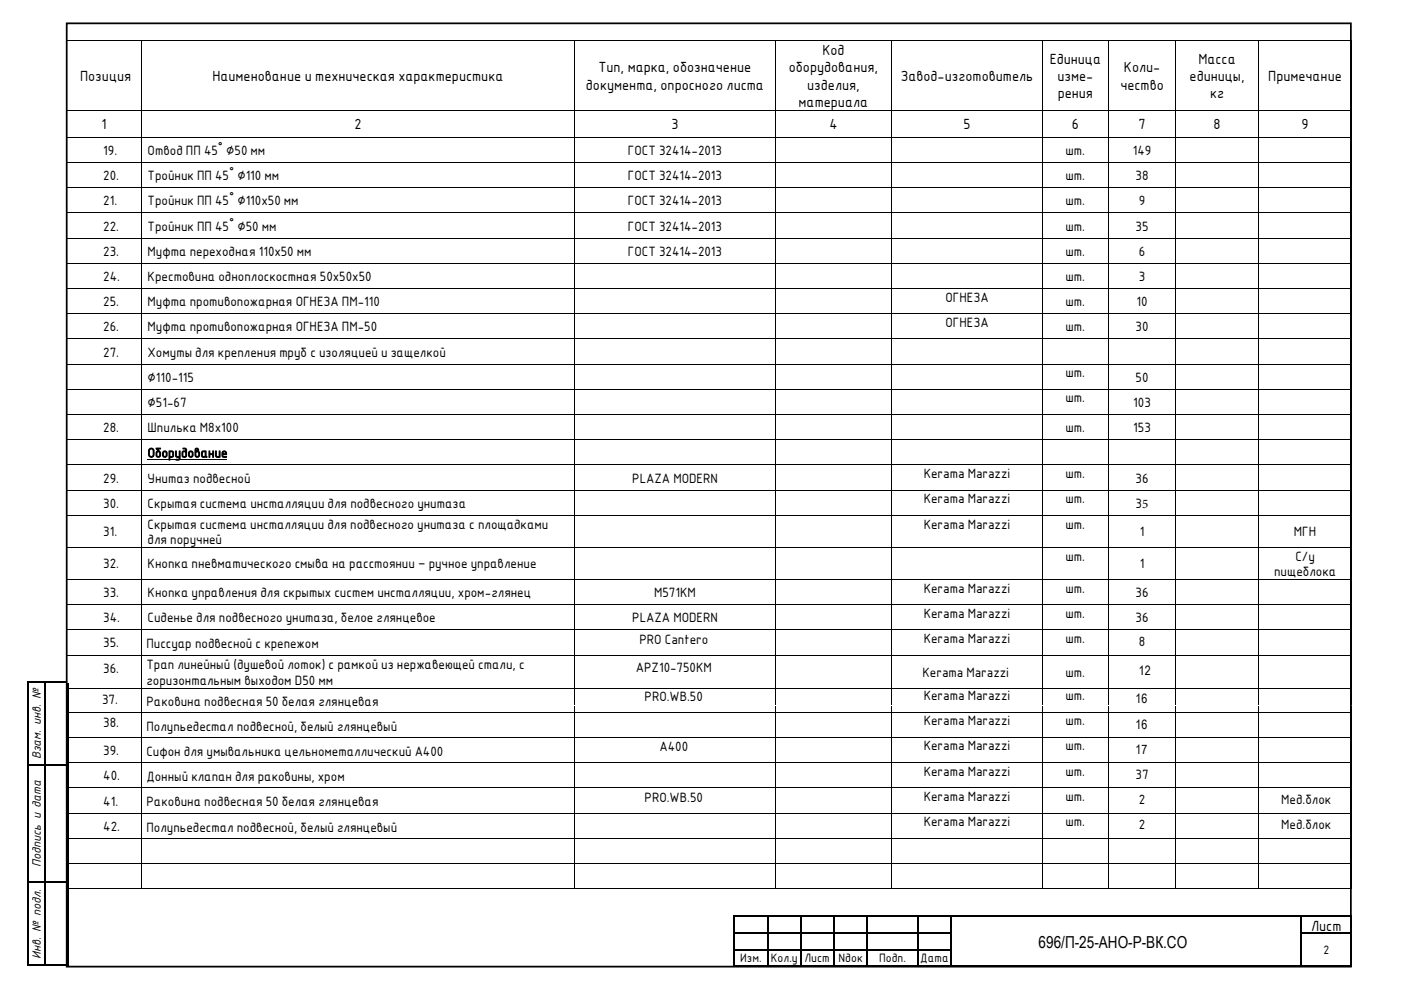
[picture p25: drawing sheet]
<svg xmlns="http://www.w3.org/2000/svg" width="420mm" height="297mm" viewBox="0 0 420 297" stroke-linecap="round" stroke-linejoin="round" font-family="sans-serif">
<defs><g id="words">
<text font-size="5" x="311.4" y="284.3">696/П-25-АНО-Р-ВК.СО</text>
<g font-size="4.2">
<text x="246.6" y="16.6">Код</text>
<text x="179.4" y="21.7">Тип, марка, обозначение</text>
<text x="236.5" y="21.7">оборудования,</text>
<text x="314.7" y="19.1">Единица</text>
<text x="337" y="21.7">Коли-</text>
<text x="359.3" y="19.1">Масса</text>
<text x="24" y="24.3">Позиция</text>
<text x="63.7" y="24.3">Наименование и техническая характеристика</text>
<text x="175.7" y="26.9">документа, опросного листа</text>
<text x="242" y="26.9">изделия,</text>
<text x="270.1" y="24.3">Завод-изготовитель</text>
<text x="317" y="24.3">изме-</text>
<text x="317.1" y="29.5">рения</text>
<text x="335.9" y="26.9">чество</text>
<text x="356.7" y="24.3">единицы,</text>
<text x="362.8" y="29.5">кг</text>
<text x="380.2" y="24.3">Примечание</text>
<text x="239.4" y="32.1">материала</text>
<text x="30.4" y="38.8">1</text>
<text x="106.3" y="38.8">2</text>
<text x="201.3" y="38.8">3</text>
<text x="248.7" y="38.8">4</text>
<text x="288.8" y="38.8">5</text>
<text x="321.3" y="38.8">6</text>
<text x="341.4" y="38.8">7</text>
<text x="363.8" y="38.8">8</text>
<text x="390.2" y="38.8">9</text>
<text x="393.1" y="279.3">Лист</text>
</g>
<g font-size="3.9">
<text x="30.9" y="46.5">19.</text>
<text x="44.2" y="46.5">Отвод ПП 45˚ ⌀50 мм</text>
<text x="188.3" y="46.5">ГОСТ 32414-2013</text>
<text x="319.5" y="46.5">шт.</text>
<text x="339.6" y="46.5">149</text>
<text x="30.9" y="54.1">20.</text>
<text x="44.2" y="54.1">Тройник ПП 45˚ ⌀110 мм</text>
<text x="188.3" y="54.1">ГОСТ 32414-2013</text>
<text x="319.5" y="54.1">шт.</text>
<text x="340.5" y="54.1">38</text>
<text x="30.9" y="61.6">21.</text>
<text x="44.2" y="61.6">Тройник ПП 45˚ ⌀110х50 мм</text>
<text x="188.3" y="61.6">ГОСТ 32414-2013</text>
<text x="319.5" y="61.6">шт.</text>
<text x="341.5" y="61.6">9</text>
<text x="30.9" y="69.2">22.</text>
<text x="44.2" y="69.2">Тройник ПП 45˚ ⌀50 мм</text>
<text x="188.3" y="69.2">ГОСТ 32414-2013</text>
<text x="319.5" y="69.2">шт.</text>
<text x="340.5" y="69.2">35</text>
<text x="30.9" y="76.8">23.</text>
<text x="44.2" y="76.8">Муфта переходная 110х50 мм</text>
<text x="188.3" y="76.8">ГОСТ 32414-2013</text>
<text x="319.5" y="76.8">шт.</text>
<text x="341.5" y="76.8">6</text>
<text x="30.9" y="84.3">24.</text>
<text x="44.2" y="84.3">Крестовина одноплоскостная 50х50х50</text>
<text x="319.5" y="84.3">шт.</text>
<text x="341.5" y="84.3">3</text>
<text x="30.9" y="91.9">25.</text>
<text x="44.2" y="91.9">Муфта противопожарная ОГНЕЗА ПМ-110</text>
<text x="283.4" y="90.6">ОГНЕЗА</text>
<text x="319.5" y="91.9">шт.</text>
<text x="340.7" y="91.9">10</text>
<text x="30.9" y="99.4">26.</text>
<text x="44.2" y="99.4">Муфта противопожарная ОГНЕЗА ПМ-50</text>
<text x="283.4" y="98.1">ОГНЕЗА</text>
<text x="319.5" y="99.4">шт.</text>
<text x="340.5" y="99.4">30</text>
<text x="30.9" y="107">27.</text>
<text x="44.2" y="107">Хомуты для крепления труб с изоляцией и защелкой</text>
<text x="319.5" y="113.2">шт.</text>
<text x="44.2" y="114.5">⌀110-115</text>
<text x="340.5" y="114.5">50</text>
<text x="44.2" y="122.1">⌀51-67</text>
<text x="319.5" y="120.8">шт.</text>
<text x="339.8" y="122.1">103</text>
<text x="30.9" y="129.6">28.</text>
<text x="44.2" y="129.6">Шпилька М8х100</text>
<text x="319.5" y="129.6">шт.</text>
<text x="339.8" y="129.6">153</text>
<text x="44.2" y="137.2">Оборудование</text>
<text x="276.9" y="143.4">Kerama Marazzi</text>
<text x="319.5" y="143.4">шт.</text>
<text x="30.9" y="144.8">29.</text>
<text x="44.2" y="144.8">Унитаз подвесной</text>
<text x="189.5" y="144.8">PLAZA MODERN</text>
<text x="340.5" y="144.8">36</text>
<text x="30.9" y="152.3">30.</text>
<text x="44.2" y="152.3">Скрытая система инсталляции для подвесного унитаза</text>
<text x="276.9" y="151">Kerama Marazzi</text>
<text x="319.5" y="151">шт.</text>
<text x="340.5" y="152.3">35</text>
<text x="30.9" y="160.9">31.</text>
<text x="44.2" y="158.6">Скрытая система инсталляции для подвесного унитаза с площадками</text>
<text x="276.9" y="158.6">Kerama Marazzi</text>
<text x="319.5" y="158.6">шт.</text>
<text x="341.7" y="160.9">1</text>
<text x="387.9" y="160.9">МГН</text>
<text x="44.2" y="163.3">для поручней</text>
<text x="30.9" y="170.5">32.</text>
<text x="44.2" y="170.5">Кнопка пневматического смыва на расстоянии – ручное управление</text>
<text x="319.5" y="168.2">шт.</text>
<text x="341.7" y="170.5">1</text>
<text x="382" y="172.9">пищеблока</text>
<text x="388.4" y="168.2">С/у</text>
<text x="30.9" y="179.1">33.</text>
<text x="44.2" y="179.1">Кнопка управления для скрытых систем инсталляции, хром-глянец</text>
<text x="196.1" y="179.1">M571KM</text>
<text x="276.9" y="177.8">Kerama Marazzi</text>
<text x="319.5" y="177.8">шт.</text>
<text x="340.5" y="179.1">36</text>
<text x="276.9" y="185.4">Kerama Marazzi</text>
<text x="319.5" y="185.4">шт.</text>
<text x="30.9" y="186.7">34.</text>
<text x="44.2" y="186.7">Сиденье для подвесного унитаза, белое глянцевое</text>
<text x="189.5" y="186.7">PLAZA MODERN</text>
<text x="340.5" y="186.7">36</text>
<text x="30.9" y="194.3">35.</text>
<text x="43.9" y="194.5">Писсуар подвесной с крепежом</text>
<text x="191.7" y="193.1">PRO Cantero</text>
<text x="276.9" y="192.8">Kerama Marazzi</text>
<text x="319.5" y="192.8">шт.</text>
<text x="341.5" y="193.8">8</text>
<text x="30.9" y="201.8">36.</text>
<text x="43.9" y="200.7">Трап линейный (душевой лоток) с рамкой из нержавеющей стали, с</text>
<text x="190.6" y="201.7">APZ10-750KM</text>
<text x="276.6" y="203.2">Kerama Marazzi</text>
<text x="319.5" y="203.2">шт.</text>
<text x="341.5" y="202.4">12</text>
<text x="43.9" y="205.5">горизонтальным выходом D50 мм</text>
<text x="30.6" y="211.1">37.</text>
<text x="43.9" y="211.7">Раковина подвесная 50 белая глянцевая</text>
<text x="193.3" y="210.3">PRO.WB.50</text>
<text x="276.9" y="210">Kerama Marazzi</text>
<text x="319.5" y="210">шт.</text>
<text x="340.5" y="211">16</text>
<text x="30.9" y="218">38.</text>
<text x="43.9" y="219.3">Полупьедестал подвесной, белый глянцевый</text>
<text x="276.9" y="217.6">Kerama Marazzi</text>
<text x="319.5" y="217.6">шт.</text>
<text x="340.5" y="218.6">16</text>
<text x="12.2" y="227.7" transform="rotate(-90 12.2 227.7)">Взам. инв. №</text>
<text x="30.9" y="226.6">39.</text>
<text x="43.9" y="226.8">Сифон для умывальника цельнометаллический А400</text>
<text x="197.7" y="225.4">А400</text>
<text x="276.9" y="225.1">Kerama Marazzi</text>
<text x="319.5" y="225.1">шт.</text>
<text x="340.5" y="226.1">17</text>
<text x="276.9" y="232.7">Kerama Marazzi</text>
<text x="319.5" y="232.7">шт.</text>
<text x="340.5" y="233.7">37</text>
<text x="30.9" y="234.1">40.</text>
<text x="43.9" y="234.4">Донный клапан для раковины, хром</text>
<text x="30.9" y="241.7">41.</text>
<text x="43.9" y="241.9">Раковина подвесная 50 белая глянцевая</text>
<text x="193.3" y="240.5">PRO.WB.50</text>
<text x="276.9" y="240.3">Kerama Marazzi</text>
<text x="319.5" y="240.3">шт.</text>
<text x="341.5" y="241.2">2</text>
<text x="384.1" y="241.2">Мед.блок</text>
<text x="30.9" y="249.3">42.</text>
<text x="43.9" y="249.5">Полупьедестал подвесной, белый глянцевый</text>
<text x="276.9" y="247.8">Kerama Marazzi</text>
<text x="319.5" y="247.8">шт.</text>
<text x="341.5" y="248.8">2</text>
<text x="384.1" y="248.8">Мед.блок</text>
<text x="12.2" y="260.1" transform="rotate(-90 12.2 260.1)">Подпись и дата</text>
<text x="12.2" y="287.6" transform="rotate(-90 12.2 287.6)">Инв. № подл.</text>
</g>
<g font-size="3.5">
<text x="396.8" y="286.3">2</text>
<text x="221.9" y="288.7">Изм.</text>
<text x="231.1" y="288.7">Кол.у</text>
<text x="241.2" y="288.7">Лист</text>
<text x="251.4" y="288.7">Nдок</text>
<text x="263.5" y="288.7">Подп.</text>
<text x="275.9" y="288.7">Дата</text>
</g>
</g></defs>
<path d="M20 7h385v283h-385z" fill="none" stroke="#000" stroke-width=".53"/>
<g fill="#000">
<path d="M19.9 12.1l.2 .2z" fill-rule="evenodd"/>
<path d="M19.9 12.1l.2 .2z" fill-rule="evenodd"/>
<path d="M42.3 12.1l.1 .2z" fill-rule="evenodd"/>
<path d="M172.3 12.1l.1 .2z" fill-rule="evenodd"/>
<path d="M232.3 12.1l.2 .2z" fill-rule="evenodd"/>
<path d="M267.3 12.1l.2 .2z" fill-rule="evenodd"/>
<path d="M312.3 12.1l.2 .2z" fill-rule="evenodd"/>
<path d="M332.4 12.1l.1 .2z" fill-rule="evenodd"/>
<path d="M352.3 12.1l.2 .2z" fill-rule="evenodd"/>
<path d="M377.4 12.1l.1 .2z" fill-rule="evenodd"/>
<path d="M405 12.1l.2 .2z" fill-rule="evenodd"/>
<path d="M405 12.1l.2 .2z" fill-rule="evenodd"/>
<path d="M19.9 33l.2 .2z" fill-rule="evenodd"/>
<path d="M42.3 33l.1 .2z" fill-rule="evenodd"/>
<path d="M172.3 33l.1 .2z" fill-rule="evenodd"/>
<path d="M232.3 33l.2 .2z" fill-rule="evenodd"/>
<path d="M267.3 33l.2 .2z" fill-rule="evenodd"/>
<path d="M312.3 33l.2 .2z" fill-rule="evenodd"/>
<path d="M332.4 33l.1 .2z" fill-rule="evenodd"/>
<path d="M352.3 33l.2 .2z" fill-rule="evenodd"/>
<path d="M377.4 33l.1 .2z" fill-rule="evenodd"/>
<path d="M405 33l.2 .2z" fill-rule="evenodd"/>
<path d="M8.1 204.3h.5v.6h-.5z" fill-rule="evenodd"/>
<path d="M8.1 204.3h.5v.5h-.5z" fill-rule="evenodd"/>
<path d="M8.6 204.3h4.5v.5h-4.5z" fill-rule="evenodd"/>
<path d="M13.1 204.8l.5 .1z" fill-rule="evenodd"/>
<path d="M13.1 204.3h.5v.5h-.5z" fill-rule="evenodd"/>
<path d="M13.6 204.3h6.5v.5h-6.5z" fill-rule="evenodd"/>
<path d="M20.1 206.8h.5v.6h-.5z" fill-rule="evenodd"/>
<path d="M20.1 206.8h.5v.5h-.5z" fill-rule="evenodd"/>
<path d="M8.1 204.9h.5v24.5h-.5z" fill-rule="evenodd"/>
<path d="M8.1 229.4h.5v.5h-.5z" fill-rule="evenodd"/>
<path d="M8.6 229.4h4.5v.5h-4.5z" fill-rule="evenodd"/>
<path d="M13.1 204.9h.5v24.5h-.5z" fill-rule="evenodd"/>
<path d="M13.1 229.4h.5v.5h-.5z" fill-rule="evenodd"/>
<path d="M13.6 229.4h6.5v.5h-6.5z" fill-rule="evenodd"/>
<path d="M20.1 204.9h.5v24.5h-.5z" fill-rule="evenodd"/>
<path d="M20.1 229.4h.5v.5h-.5z" fill-rule="evenodd"/>
<path d="M8.1 229.9h.5v34.5h-.5z" fill-rule="evenodd"/>
<path d="M8.1 264.4h.5v.5h-.5z" fill-rule="evenodd"/>
<path d="M8.6 264.4h4.5v.5h-4.5z" fill-rule="evenodd"/>
<path d="M13.1 229.9h.5v34.5h-.5z" fill-rule="evenodd"/>
<path d="M13.1 264.4h.5v.5h-.5z" fill-rule="evenodd"/>
<path d="M13.6 264.4h6.5v.5h-6.5z" fill-rule="evenodd"/>
<path d="M20.1 229.9h.5v34.5h-.5z" fill-rule="evenodd"/>
<path d="M20.1 264.4h.5v.5h-.5z" fill-rule="evenodd"/>
<path d="M219.8 274.6h.5v.5h-.5z" fill-rule="evenodd"/>
<path d="M219.8 274.6h.5v.5h-.5z" fill-rule="evenodd"/>
<path d="M219.8 275.1h.5v4.5h-.5z" fill-rule="evenodd"/>
<path d="M220.3 274.6h9.6v.5h-9.6z" fill-rule="evenodd"/>
<path d="M229.9 275.1h.5z" fill-rule="evenodd"/>
<path d="M229.9 274.6h.5v.5h-.5z" fill-rule="evenodd"/>
<path d="M229.9 275.1h.5v4.5h-.5z" fill-rule="evenodd"/>
<path d="M230.4 274.6h9.4v.5h-9.4z" fill-rule="evenodd"/>
<path d="M239.8 275.1h.5z" fill-rule="evenodd"/>
<path d="M239.8 274.6h.5v.5h-.5z" fill-rule="evenodd"/>
<path d="M239.8 275.1h.5v4.5h-.5z" fill-rule="evenodd"/>
<path d="M240.3 274.6h9.4v.5h-9.4z" fill-rule="evenodd"/>
<path d="M249.7 275.1h.5z" fill-rule="evenodd"/>
<path d="M249.7 274.6h.5v.5h-.5z" fill-rule="evenodd"/>
<path d="M249.7 275.1h.5v4.5h-.5z" fill-rule="evenodd"/>
<path d="M250.2 274.6h9.6v.5h-9.6z" fill-rule="evenodd"/>
<path d="M259.8 275.1h.5z" fill-rule="evenodd"/>
<path d="M259.8 274.6h.5v.5h-.5z" fill-rule="evenodd"/>
<path d="M259.8 275.1h.5v4.5h-.5z" fill-rule="evenodd"/>
<path d="M260.3 274.6h14.6v.5h-14.6z" fill-rule="evenodd"/>
<path d="M274.9 275.1h.5z" fill-rule="evenodd"/>
<path d="M274.9 274.6h.5v.5h-.5z" fill-rule="evenodd"/>
<path d="M274.9 275.1h.5v4.5h-.5z" fill-rule="evenodd"/>
<path d="M275.4 274.6h9.6v.5h-9.6z" fill-rule="evenodd"/>
<path d="M285 275.1h.5z" fill-rule="evenodd"/>
<path d="M285 274.6h.5v.5h-.5z" fill-rule="evenodd"/>
<path d="M285 275.1h.5v4.5h-.5z" fill-rule="evenodd"/>
<path d="M285.5 274.6h104.4v.5h-104.4z" fill-rule="evenodd"/>
<path d="M389.9 275.1h.5z" fill-rule="evenodd"/>
<path d="M389.9 274.6h.5v.5h-.5z" fill-rule="evenodd"/>
<path d="M389.9 275.1h.5v4.5h-.5z" fill-rule="evenodd"/>
<path d="M390.4 274.6h14.5v.5h-14.5z" fill-rule="evenodd"/>
<path d="M404.9 274.6h.5v.5h-.5z" fill-rule="evenodd"/>
<path d="M404.9 274.6h.5v.5h-.5z" fill-rule="evenodd"/>
<path d="M404.9 275.1h.5v4.5h-.5z" fill-rule="evenodd"/>
<path d="M8.1 264.9h.5v24.4h-.5z" fill-rule="evenodd"/>
<path d="M8.1 289.3h.5v.6h-.5z" fill-rule="evenodd"/>
<path d="M8.1 289.3h.5v.6h-.5z" fill-rule="evenodd"/>
<path d="M8.6 289.3h4.5v.6h-4.5z" fill-rule="evenodd"/>
<path d="M13.1 264.9h.5v24.4h-.5z" fill-rule="evenodd"/>
<path d="M13.1 289.3h.5v.6h-.5z" fill-rule="evenodd"/>
<path d="M13.6 289.3h6.5v.6h-6.5z" fill-rule="evenodd"/>
<path d="M20.1 264.9h.5v24.4h-.5z" fill-rule="evenodd"/>
<path d="M20.1 289.3h.5v.6h-.5z" fill-rule="evenodd"/>
<path d="M20.1 289.3h.5v.6h-.5z" fill-rule="evenodd"/>
<path d="M219.8 279.6h.5v.5h-.5z" fill-rule="evenodd"/>
<path d="M219.8 280.1h.5v4.5h-.5z" fill-rule="evenodd"/>
<path d="M219.8 284.6h.5v.6h-.5z" fill-rule="evenodd"/>
<path d="M219.8 285.2h.5v4.4h-.5z" fill-rule="evenodd"/>
<path d="M219.8 289.6h.5v.5h-.5z" fill-rule="evenodd"/>
<path d="M219.8 289.6h.5v.5h-.5z" fill-rule="evenodd"/>
<path d="M220.3 279.6h9.6v.5h-9.6z" fill-rule="evenodd"/>
<path d="M220.3 284.6h9.6v.5h-9.6z" fill-rule="evenodd"/>
<path d="M220.3 289.6h9.6v.5h-9.6z" fill-rule="evenodd"/>
<path d="M229.9 279.6h.5v.5h-.5z" fill-rule="evenodd"/>
<path d="M229.9 280.1h.5v4.5h-.5z" fill-rule="evenodd"/>
<path d="M229.9 284.6h.5v.6h-.5z" fill-rule="evenodd"/>
<path d="M229.9 285.2h.5v4.4h-.5z" fill-rule="evenodd"/>
<path d="M229.9 289.6h.5v.5h-.5z" fill-rule="evenodd"/>
<path d="M230.4 279.6h9.4v.5h-9.4z" fill-rule="evenodd"/>
<path d="M230.4 284.6h9.4v.5h-9.4z" fill-rule="evenodd"/>
<path d="M230.4 289.6h9.4v.5h-9.4z" fill-rule="evenodd"/>
<path d="M239.8 279.6h.5v.5h-.5z" fill-rule="evenodd"/>
<path d="M239.8 280.1h.5v4.5h-.5z" fill-rule="evenodd"/>
<path d="M239.8 284.6h.5v.6h-.5z" fill-rule="evenodd"/>
<path d="M239.8 285.2h.5v4.4h-.5z" fill-rule="evenodd"/>
<path d="M239.8 289.6h.5v.5h-.5z" fill-rule="evenodd"/>
<path d="M240.3 279.6h9.4v.5h-9.4z" fill-rule="evenodd"/>
<path d="M240.3 284.6h9.4v.5h-9.4z" fill-rule="evenodd"/>
<path d="M240.3 289.6h9.4v.5h-9.4z" fill-rule="evenodd"/>
<path d="M249.7 279.6h.5v.5h-.5z" fill-rule="evenodd"/>
<path d="M249.7 280.1h.5v4.5h-.5z" fill-rule="evenodd"/>
<path d="M249.7 284.6h.5v.6h-.5z" fill-rule="evenodd"/>
<path d="M249.7 285.2h.5v4.4h-.5z" fill-rule="evenodd"/>
<path d="M249.7 289.6h.5v.5h-.5z" fill-rule="evenodd"/>
<path d="M250.2 279.6h9.6v.5h-9.6z" fill-rule="evenodd"/>
<path d="M250.2 284.6h9.6v.5h-9.6z" fill-rule="evenodd"/>
<path d="M250.2 289.6h9.6v.5h-9.6z" fill-rule="evenodd"/>
<path d="M259.8 279.6h.5v.5h-.5z" fill-rule="evenodd"/>
<path d="M259.8 280.1h.5v4.5h-.5z" fill-rule="evenodd"/>
<path d="M259.8 284.6h.5v.6h-.5z" fill-rule="evenodd"/>
<path d="M259.8 285.2h.5v4.4h-.5z" fill-rule="evenodd"/>
<path d="M259.8 289.6h.5v.5h-.5z" fill-rule="evenodd"/>
<path d="M260.3 279.6h14.6v.5h-14.6z" fill-rule="evenodd"/>
<path d="M260.3 284.6h14.6v.5h-14.6z" fill-rule="evenodd"/>
<path d="M260.3 289.6h14.6v.5h-14.6z" fill-rule="evenodd"/>
<path d="M274.9 279.6h.5v.5h-.5z" fill-rule="evenodd"/>
<path d="M274.9 280.1h.5v4.5h-.5z" fill-rule="evenodd"/>
<path d="M274.9 284.6h.5v.6h-.5z" fill-rule="evenodd"/>
<path d="M274.9 285.2h.5v4.4h-.5z" fill-rule="evenodd"/>
<path d="M274.9 289.6h.5v.5h-.5z" fill-rule="evenodd"/>
<path d="M275.4 279.6h9.6v.5h-9.6z" fill-rule="evenodd"/>
<path d="M275.4 284.6h9.6v.5h-9.6z" fill-rule="evenodd"/>
<path d="M275.4 289.6h9.6v.5h-9.6z" fill-rule="evenodd"/>
<path d="M285 279.6h.5v.5h-.5z" fill-rule="evenodd"/>
<path d="M285 280.1h.5v4.5h-.5z" fill-rule="evenodd"/>
<path d="M285 284.6h.5v.6h-.5z" fill-rule="evenodd"/>
<path d="M285 285.2h.5v4.4h-.5z" fill-rule="evenodd"/>
<path d="M285 289.6h.5v.5h-.5z" fill-rule="evenodd"/>
<path d="M285.5 289.6h104.4v.5h-104.4z" fill-rule="evenodd"/>
<path d="M389.9 279.6h.5v.5h-.5z" fill-rule="evenodd"/>
<path d="M389.9 280.1h.5v4.5h-.5z" fill-rule="evenodd"/>
<path d="M389.9 284.6h.5v.6h-.5z" fill-rule="evenodd"/>
<path d="M389.9 285.2h.5v4.4h-.5z" fill-rule="evenodd"/>
<path d="M389.9 289.6h.5v.5h-.5z" fill-rule="evenodd"/>
<path d="M390.4 279.6h14.5v.5h-14.5z" fill-rule="evenodd"/>
<path d="M390.4 289.6h14.5v.5h-14.5z" fill-rule="evenodd"/>
<path d="M404.9 279.6h.5v.5h-.5z" fill-rule="evenodd"/>
<path d="M404.9 280.1h.5v4.5h-.5z" fill-rule="evenodd"/>
<path d="M404.9 284.6h.5v.6h-.5z" fill-rule="evenodd"/>
<path d="M404.9 285.2h.5v4.4h-.5z" fill-rule="evenodd"/>
<path d="M404.9 289.6h.5v.5h-.5z" fill-rule="evenodd"/>
<path d="M404.9 289.6h.5v.5h-.5z" fill-rule="evenodd"/>
</g>
<g fill="none" stroke="#000" stroke-width=".3">
<path d="M20 12.3v20.7M20.1 12.2h22.2M42.3 12.3v20.7M42.4 12.2h129.9M172.4 12.3v20.7M172.4 12.2h59.9M232.4 12.3v20.7M232.5 12.2h34.8M267.4 12.3v20.7M267.5 12.2h44.8M312.4 12.3v20.7M312.5 12.2h19.9"/>
<path d="M332.4 12.3v20.7M332.5 12.2h19.8M352.4 12.3v20.7M352.5 12.2h24.9M377.4 12.3v20.7M377.5 12.2h27.5M405.1 12.3v20.7M20 33.2v8M20.1 33.1h22.2M42.3 33.2v8M42.4 33.1h129.9M172.4 33.2v8"/>
<path d="M172.4 33.1h59.9M232.4 33.2v8M232.5 33.1h34.8M267.4 33.2v8M267.5 33.1h44.8M312.4 33.2v8M312.5 33.1h19.9M332.4 33.2v8M332.5 33.1h19.8M352.4 33.2v8M352.5 33.1h24.9M377.4 33.2v8"/>
<path d="M377.5 33.1h27.5M405.1 33.2v8"/>
</g>
<path d="M268.8 41.3h42.2v4.8h-42.2z" fill-rule="evenodd" fill="#fff"/>
<g fill="#000">
<path d="M19.9 41.2l.2 .1z" fill-rule="evenodd"/>
<path d="M42.3 41.2l.1 .1z" fill-rule="evenodd"/>
<path d="M172.3 41.2l.1 .1z" fill-rule="evenodd"/>
<path d="M232.3 41.2l.2 .1z" fill-rule="evenodd"/>
<path d="M267.3 41.2l.2 .1z" fill-rule="evenodd"/>
<path d="M312.3 41.2l.2 .1z" fill-rule="evenodd"/>
<path d="M332.4 41.2l.1 .1z" fill-rule="evenodd"/>
<path d="M352.3 41.2l.2 .1z" fill-rule="evenodd"/>
<path d="M377.4 41.2l.1 .1z" fill-rule="evenodd"/>
<path d="M405 41.2l.2 .1z" fill-rule="evenodd"/>
</g>
<g fill="none" stroke="#000" stroke-width=".3">
<path d="M20 41.3v7.4M20.1 41.2h22.2M42.3 41.3v7.4M42.4 41.2h129.9M172.4 41.3v7.4M172.4 41.2h59.9M232.4 41.3v7.4M232.5 41.2h34.8M267.4 41.3v7.4M267.5 41.2h44.8M312.4 41.3v7.4M312.5 41.2h19.9"/>
<path d="M332.4 41.3v7.4M332.5 41.2h19.8M352.4 41.3v7.4M352.5 41.2h24.9M377.4 41.3v7.4M377.5 41.2h27.5M405.1 41.3v7.4"/>
</g>
<path d="M268.8 48.9h42.2v4.7h-42.2z" fill-rule="evenodd" fill="#fff"/>
<g fill="#000">
<path d="M19.9 48.7l.2 .2z" fill-rule="evenodd"/>
<path d="M42.3 48.7l.1 .2z" fill-rule="evenodd"/>
<path d="M172.3 48.7l.1 .2z" fill-rule="evenodd"/>
<path d="M232.3 48.7l.2 .2z" fill-rule="evenodd"/>
<path d="M267.3 48.7l.2 .2z" fill-rule="evenodd"/>
<path d="M312.3 48.7l.2 .2z" fill-rule="evenodd"/>
<path d="M332.4 48.7l.1 .2z" fill-rule="evenodd"/>
<path d="M352.3 48.7l.2 .2z" fill-rule="evenodd"/>
<path d="M377.4 48.7l.1 .2z" fill-rule="evenodd"/>
<path d="M405 48.7l.2 .2z" fill-rule="evenodd"/>
</g>
<g fill="none" stroke="#000" stroke-width=".3">
<path d="M20 48.9v7.4M20.1 48.8h22.2M42.3 48.9v7.4M42.4 48.8h129.9M172.4 48.9v7.4M172.4 48.8h59.9M232.4 48.9v7.4M232.5 48.8h34.8M267.4 48.9v7.4M267.5 48.8h44.8M312.4 48.9v7.4M312.5 48.8h19.9"/>
<path d="M332.4 48.9v7.4M332.5 48.8h19.8M352.4 48.9v7.4M352.5 48.8h24.9M377.4 48.9v7.4M377.5 48.8h27.5M405.1 48.9v7.4"/>
</g>
<path d="M268.8 56.4h42.2v4.8h-42.2z" fill-rule="evenodd" fill="#fff"/>
<g fill="#000">
<path d="M19.9 56.3l.2 .1z" fill-rule="evenodd"/>
<path d="M42.3 56.3l.1 .1z" fill-rule="evenodd"/>
<path d="M172.3 56.3l.1 .1z" fill-rule="evenodd"/>
<path d="M232.3 56.3l.2 .1z" fill-rule="evenodd"/>
<path d="M267.3 56.3l.2 .1z" fill-rule="evenodd"/>
<path d="M312.3 56.3l.2 .1z" fill-rule="evenodd"/>
<path d="M332.4 56.3l.1 .1z" fill-rule="evenodd"/>
<path d="M352.3 56.3l.2 .1z" fill-rule="evenodd"/>
<path d="M377.4 56.3l.1 .1z" fill-rule="evenodd"/>
<path d="M405 56.3l.2 .1z" fill-rule="evenodd"/>
</g>
<g fill="none" stroke="#000" stroke-width=".3">
<path d="M20 56.4v7.4M20.1 56.4h22.2M42.3 56.4v7.4M42.4 56.4h129.9M172.4 56.4v7.4M172.4 56.4h59.9M232.4 56.4v7.4M232.5 56.4h34.8M267.4 56.4v7.4M267.5 56.4h44.8M312.4 56.4v7.4M312.5 56.4h19.9"/>
<path d="M332.4 56.4v7.4M332.5 56.4h19.8M352.4 56.4v7.4M352.5 56.4h24.9M377.4 56.4v7.4M377.5 56.4h27.5M405.1 56.4v7.4"/>
</g>
<path d="M268.8 64h42.2v4.8h-42.2z" fill-rule="evenodd" fill="#fff"/>
<g fill="#000">
<path d="M19.9 63.8l.2 .2z" fill-rule="evenodd"/>
<path d="M42.3 63.8l.1 .2z" fill-rule="evenodd"/>
<path d="M172.3 63.8l.1 .2z" fill-rule="evenodd"/>
<path d="M232.3 63.8l.2 .2z" fill-rule="evenodd"/>
<path d="M267.3 63.8l.2 .2z" fill-rule="evenodd"/>
<path d="M312.3 63.8l.2 .2z" fill-rule="evenodd"/>
<path d="M332.4 63.8l.1 .2z" fill-rule="evenodd"/>
<path d="M352.3 63.8l.2 .2z" fill-rule="evenodd"/>
<path d="M377.4 63.8l.1 .2z" fill-rule="evenodd"/>
<path d="M405 63.8l.2 .2z" fill-rule="evenodd"/>
</g>
<g fill="none" stroke="#000" stroke-width=".3">
<path d="M20 64v7.4M20.1 63.9h22.2M42.3 64v7.4M42.4 63.9h129.9M172.4 64v7.4M172.4 63.9h59.9M232.4 64v7.4M232.5 63.9h34.8M267.4 64v7.4M267.5 63.9h44.8M312.4 64v7.4M312.5 63.9h19.9"/>
<path d="M332.4 64v7.4M332.5 63.9h19.8M352.4 64v7.4M352.5 63.9h24.9M377.4 64v7.4M377.5 63.9h27.5M405.1 64v7.4"/>
</g>
<path d="M268.8 71.6h42.2v4.7h-42.2z" fill-rule="evenodd" fill="#fff"/>
<g fill="#000">
<path d="M19.9 71.4l.2 .2z" fill-rule="evenodd"/>
<path d="M42.3 71.4l.1 .2z" fill-rule="evenodd"/>
<path d="M172.3 71.4l.1 .2z" fill-rule="evenodd"/>
<path d="M232.3 71.4l.2 .2z" fill-rule="evenodd"/>
<path d="M267.3 71.4l.2 .2z" fill-rule="evenodd"/>
<path d="M312.3 71.4l.2 .2z" fill-rule="evenodd"/>
<path d="M332.4 71.4l.1 .2z" fill-rule="evenodd"/>
<path d="M352.3 71.4l.2 .2z" fill-rule="evenodd"/>
<path d="M377.4 71.4l.1 .2z" fill-rule="evenodd"/>
<path d="M405 71.4l.2 .2z" fill-rule="evenodd"/>
</g>
<g fill="none" stroke="#000" stroke-width=".3">
<path d="M20 71.6v7.3M20.1 71.5h22.2M42.3 71.6v7.3M42.4 71.5h129.9M172.4 71.6v7.3M172.4 71.5h59.9M232.4 71.6v7.3M232.5 71.5h34.8M267.4 71.6v7.3M267.5 71.5h44.8M312.4 71.6v7.3M312.5 71.5h19.9"/>
<path d="M332.4 71.6v7.3M332.5 71.5h19.8M352.4 71.6v7.3M352.5 71.5h24.9M377.4 71.6v7.3M377.5 71.5h27.5M405.1 71.6v7.3"/>
</g>
<path d="M268.8 79.1h42.2v4.8h-42.2z" fill-rule="evenodd" fill="#fff"/>
<g fill="#000">
<path d="M19.9 78.9l.2 .2z" fill-rule="evenodd"/>
<path d="M42.3 78.9l.1 .2z" fill-rule="evenodd"/>
<path d="M172.3 78.9l.1 .2z" fill-rule="evenodd"/>
<path d="M232.3 78.9l.2 .2z" fill-rule="evenodd"/>
<path d="M267.3 78.9l.2 .2z" fill-rule="evenodd"/>
<path d="M312.3 78.9l.2 .2z" fill-rule="evenodd"/>
<path d="M332.4 78.9l.1 .2z" fill-rule="evenodd"/>
<path d="M352.3 78.9l.2 .2z" fill-rule="evenodd"/>
<path d="M377.4 78.9l.1 .2z" fill-rule="evenodd"/>
<path d="M405 78.9l.2 .2z" fill-rule="evenodd"/>
</g>
<g fill="none" stroke="#000" stroke-width=".3">
<path d="M20 79.1v7.4M20.1 79h22.2M42.3 79.1v7.4M42.4 79h129.9M172.4 79.1v7.4M172.4 79h59.9M232.4 79.1v7.4M232.5 79h34.8M267.4 79.1v7.4M267.5 79h44.8M312.4 79.1v7.4M312.5 79h19.9"/>
<path d="M332.4 79.1v7.4M332.5 79h19.8M352.4 79.1v7.4M352.5 79h24.9M377.4 79.1v7.4M377.5 79h27.5M405.1 79.1v7.4"/>
</g>
<path d="M268.8 86.7h42.2v4.7h-42.2z" fill-rule="evenodd" fill="#fff"/>
<g fill="#000">
<path d="M19.9 86.5l.2 .2z" fill-rule="evenodd"/>
<path d="M42.3 86.5l.1 .2z" fill-rule="evenodd"/>
<path d="M172.3 86.5l.1 .2z" fill-rule="evenodd"/>
<path d="M232.3 86.5l.2 .2z" fill-rule="evenodd"/>
<path d="M267.3 86.5l.2 .2z" fill-rule="evenodd"/>
<path d="M312.3 86.5l.2 .2z" fill-rule="evenodd"/>
<path d="M332.4 86.5l.1 .2z" fill-rule="evenodd"/>
<path d="M352.3 86.5l.2 .2z" fill-rule="evenodd"/>
<path d="M377.4 86.5l.1 .2z" fill-rule="evenodd"/>
<path d="M405 86.5l.2 .2z" fill-rule="evenodd"/>
</g>
<g fill="none" stroke="#000" stroke-width=".3">
<path d="M20 86.7v7.3M20.1 86.6h22.2M42.3 86.7v7.3M42.4 86.6h129.9M172.4 86.7v7.3M172.4 86.6h59.9M232.4 86.7v7.3M232.5 86.6h34.8M267.4 86.7v7.3M267.5 86.6h44.8M312.4 86.7v7.3M312.5 86.6h19.9"/>
<path d="M332.4 86.7v7.3M332.5 86.6h19.8M352.4 86.7v7.3M352.5 86.6h24.9M377.4 86.7v7.3M377.5 86.6h27.5M405.1 86.7v7.3"/>
</g>
<path d="M268.8 94.2h42.2v4.8h-42.2z" fill-rule="evenodd" fill="#fff"/>
<g fill="#000">
<path d="M19.9 94l.2 .2z" fill-rule="evenodd"/>
<path d="M42.3 94l.1 .2z" fill-rule="evenodd"/>
<path d="M172.3 94l.1 .2z" fill-rule="evenodd"/>
<path d="M232.3 94l.2 .2z" fill-rule="evenodd"/>
<path d="M267.3 94l.2 .2z" fill-rule="evenodd"/>
<path d="M312.3 94l.2 .2z" fill-rule="evenodd"/>
<path d="M332.4 94l.1 .2z" fill-rule="evenodd"/>
<path d="M352.3 94l.2 .2z" fill-rule="evenodd"/>
<path d="M377.4 94l.1 .2z" fill-rule="evenodd"/>
<path d="M405 94l.2 .2z" fill-rule="evenodd"/>
</g>
<g fill="none" stroke="#000" stroke-width=".3">
<path d="M20 94.2v7.4M20.1 94.1h22.2M42.3 94.2v7.4M42.4 94.1h129.9M172.4 94.2v7.4M172.4 94.1h59.9M232.4 94.2v7.4M232.5 94.1h34.8M267.4 94.2v7.4M267.5 94.1h44.8M312.4 94.2v7.4M312.5 94.1h19.9"/>
<path d="M332.4 94.2v7.4M332.5 94.1h19.8M352.4 94.2v7.4M352.5 94.1h24.9M377.4 94.2v7.4M377.5 94.1h27.5M405.1 94.2v7.4"/>
</g>
<path d="M268.8 101.8h42.2v4.7h-42.2z" fill-rule="evenodd" fill="#fff"/>
<g fill="#000">
<path d="M19.9 101.6l.2 .2z" fill-rule="evenodd"/>
<path d="M42.3 101.6l.1 .2z" fill-rule="evenodd"/>
<path d="M172.3 101.6l.1 .2z" fill-rule="evenodd"/>
<path d="M232.3 101.6l.2 .2z" fill-rule="evenodd"/>
<path d="M267.3 101.6l.2 .2z" fill-rule="evenodd"/>
<path d="M312.3 101.6l.2 .2z" fill-rule="evenodd"/>
<path d="M332.4 101.6l.1 .2z" fill-rule="evenodd"/>
<path d="M352.3 101.6l.2 .2z" fill-rule="evenodd"/>
<path d="M377.4 101.6l.1 .2z" fill-rule="evenodd"/>
<path d="M405 101.6l.2 .2z" fill-rule="evenodd"/>
</g>
<g fill="none" stroke="#000" stroke-width=".3">
<path d="M20 101.8v7.4M20.1 101.7h22.2M42.3 101.8v7.4M42.4 101.7h129.9M172.4 101.8v7.4M172.4 101.7h59.9M232.4 101.8v7.4M232.5 101.7h34.8M267.4 101.8v7.4M267.5 101.7h44.8M312.4 101.8v7.4M312.5 101.7h19.9"/>
<path d="M332.4 101.8v7.4M332.5 101.7h19.8M352.4 101.8v7.4M352.5 101.7h24.9M377.4 101.8v7.4M377.5 101.7h27.5M405.1 101.8v7.4"/>
</g>
<path d="M268.8 109.3h42.2v4.8h-42.2z" fill-rule="evenodd" fill="#fff"/>
<g fill="#000">
<path d="M19.9 109.2l.2 .1z" fill-rule="evenodd"/>
<path d="M42.3 109.2l.1 .1z" fill-rule="evenodd"/>
<path d="M172.3 109.2l.1 .1z" fill-rule="evenodd"/>
<path d="M232.3 109.2l.2 .1z" fill-rule="evenodd"/>
<path d="M267.3 109.2l.2 .1z" fill-rule="evenodd"/>
<path d="M312.3 109.2l.2 .1z" fill-rule="evenodd"/>
<path d="M332.4 109.2l.1 .1z" fill-rule="evenodd"/>
<path d="M352.3 109.2l.2 .1z" fill-rule="evenodd"/>
<path d="M377.4 109.2l.1 .1z" fill-rule="evenodd"/>
<path d="M405 109.2l.2 .1z" fill-rule="evenodd"/>
</g>
<g fill="none" stroke="#000" stroke-width=".3">
<path d="M20 109.3v7.4M20.1 109.2h22.2M42.3 109.3v7.4M42.4 109.2h129.9M172.4 109.3v7.4M172.4 109.2h59.9M232.4 109.3v7.4M232.5 109.2h34.8M267.4 109.3v7.4M267.5 109.2h44.8M312.4 109.3v7.4M312.5 109.2h19.9"/>
<path d="M332.4 109.3v7.4M332.5 109.2h19.8M352.4 109.3v7.4M352.5 109.2h24.9M377.4 109.3v7.4M377.5 109.2h27.5M405.1 109.3v7.4"/>
</g>
<path d="M268.8 116.9h42.2v4.7h-42.2z" fill-rule="evenodd" fill="#fff"/>
<g fill="#000">
<path d="M19.9 116.7l.2 .2z" fill-rule="evenodd"/>
<path d="M42.3 116.7l.1 .2z" fill-rule="evenodd"/>
<path d="M172.3 116.7l.1 .2z" fill-rule="evenodd"/>
<path d="M232.3 116.7l.2 .2z" fill-rule="evenodd"/>
<path d="M267.3 116.7l.2 .2z" fill-rule="evenodd"/>
<path d="M312.3 116.7l.2 .2z" fill-rule="evenodd"/>
<path d="M332.4 116.7l.1 .2z" fill-rule="evenodd"/>
<path d="M352.3 116.7l.2 .2z" fill-rule="evenodd"/>
<path d="M377.4 116.7l.1 .2z" fill-rule="evenodd"/>
<path d="M405 116.7l.2 .2z" fill-rule="evenodd"/>
</g>
<g fill="none" stroke="#000" stroke-width=".3">
<path d="M20 116.9v7.4M20.1 116.8h22.2M42.3 116.9v7.4M42.4 116.8h129.9M172.4 116.9v7.4M172.4 116.8h59.9M232.4 116.9v7.4M232.5 116.8h34.8M267.4 116.9v7.4M267.5 116.8h44.8M312.4 116.9v7.4M312.5 116.8h19.9"/>
<path d="M332.4 116.9v7.4M332.5 116.8h19.8M352.4 116.9v7.4M352.5 116.8h24.9M377.4 116.9v7.4M377.5 116.8h27.5M405.1 116.9v7.4"/>
</g>
<path d="M268.8 124.4h42.2v4.8h-42.2z" fill-rule="evenodd" fill="#fff"/>
<g fill="#000">
<path d="M19.9 124.3l.2 .1z" fill-rule="evenodd"/>
<path d="M42.3 124.3l.1 .1z" fill-rule="evenodd"/>
<path d="M172.3 124.3l.1 .1z" fill-rule="evenodd"/>
<path d="M232.3 124.3l.2 .1z" fill-rule="evenodd"/>
<path d="M267.3 124.3l.2 .1z" fill-rule="evenodd"/>
<path d="M312.3 124.3l.2 .1z" fill-rule="evenodd"/>
<path d="M332.4 124.3l.1 .1z" fill-rule="evenodd"/>
<path d="M352.3 124.3l.2 .1z" fill-rule="evenodd"/>
<path d="M377.4 124.3l.1 .1z" fill-rule="evenodd"/>
<path d="M405 124.3l.2 .1z" fill-rule="evenodd"/>
</g>
<g fill="none" stroke="#000" stroke-width=".3">
<path d="M20 124.4v7.4M20.1 124.4h22.2M42.3 124.4v7.4M42.4 124.4h129.9M44.2 137.9h24M172.4 124.4v7.4M172.4 124.4h59.9M232.4 124.4v7.4M232.5 124.4h34.8M267.4 124.4v7.4M267.5 124.4h44.8M312.4 124.4v7.4"/>
<path d="M312.5 124.4h19.9M332.4 124.4v7.4M332.5 124.4h19.8M352.4 124.4v7.4M352.5 124.4h24.9M377.4 124.4v7.4M377.5 124.4h27.5M405.1 124.4v7.4"/>
</g>
<path d="M268.8 132h42.2v4.8h-42.2z" fill-rule="evenodd" fill="#fff"/>
<g fill="#000">
<path d="M19.9 131.8l.2 .2z" fill-rule="evenodd"/>
<path d="M42.3 131.8l.1 .2z" fill-rule="evenodd"/>
<path d="M172.3 131.8l.1 .2z" fill-rule="evenodd"/>
<path d="M232.3 131.8l.2 .2z" fill-rule="evenodd"/>
<path d="M267.3 131.8l.2 .2z" fill-rule="evenodd"/>
<path d="M312.3 131.8l.2 .2z" fill-rule="evenodd"/>
<path d="M332.4 131.8l.1 .2z" fill-rule="evenodd"/>
<path d="M352.3 131.8l.2 .2z" fill-rule="evenodd"/>
<path d="M377.4 131.8l.1 .2z" fill-rule="evenodd"/>
<path d="M405 131.8l.2 .2z" fill-rule="evenodd"/>
</g>
<g fill="none" stroke="#000" stroke-width=".3">
<path d="M20 132v7.4M20.1 131.9h22.2M42.3 132v7.4M42.4 131.9h129.9M172.4 132v7.4M172.4 131.9h59.9M232.4 132v7.4M232.5 131.9h34.8M267.4 132v7.4M267.5 131.9h44.8M312.4 132v7.4M312.5 131.9h19.9"/>
<path d="M332.4 132v7.4M332.5 131.9h19.8M352.4 132v7.4M352.5 131.9h24.9M377.4 132v7.4M377.5 131.9h27.5M405.1 132v7.4"/>
</g>
<path d="M268.8 139.5h42.2v4.8h-42.2z" fill-rule="evenodd" fill="#fff"/>
<g fill="#000">
<path d="M19.9 139.4l.2 .1z" fill-rule="evenodd"/>
<path d="M42.3 139.4l.1 .1z" fill-rule="evenodd"/>
<path d="M172.3 139.4l.1 .1z" fill-rule="evenodd"/>
<path d="M232.3 139.4l.2 .1z" fill-rule="evenodd"/>
<path d="M267.3 139.4l.2 .1z" fill-rule="evenodd"/>
<path d="M312.3 139.4l.2 .1z" fill-rule="evenodd"/>
<path d="M332.4 139.4l.1 .1z" fill-rule="evenodd"/>
<path d="M352.3 139.4l.2 .1z" fill-rule="evenodd"/>
<path d="M377.4 139.4l.1 .1z" fill-rule="evenodd"/>
<path d="M405 139.4l.2 .1z" fill-rule="evenodd"/>
</g>
<g fill="none" stroke="#000" stroke-width=".3">
<path d="M20 139.5v7.4M20.1 139.5h22.2M42.3 139.5v7.4M42.4 139.5h129.9M172.4 139.5v7.4M172.4 139.5h59.9M232.4 139.5v7.4M232.5 139.5h34.8M267.4 139.5v7.4M267.5 139.5h44.8M312.4 139.5v7.4M312.5 139.5h19.9"/>
<path d="M332.4 139.5v7.4M332.5 139.5h19.8M352.4 139.5v7.4M352.5 139.5h24.9M377.4 139.5v7.4M377.5 139.5h27.5M405.1 139.5v7.4"/>
</g>
<path d="M268.8 147.1h42.2v4.8h-42.2z" fill-rule="evenodd" fill="#fff"/>
<g fill="#000">
<path d="M19.9 146.9l.2 .2z" fill-rule="evenodd"/>
<path d="M42.3 146.9l.1 .2z" fill-rule="evenodd"/>
<path d="M172.3 146.9l.1 .2z" fill-rule="evenodd"/>
<path d="M232.3 146.9l.2 .2z" fill-rule="evenodd"/>
<path d="M267.3 146.9l.2 .2z" fill-rule="evenodd"/>
<path d="M312.3 146.9l.2 .2z" fill-rule="evenodd"/>
<path d="M332.4 146.9l.1 .2z" fill-rule="evenodd"/>
<path d="M352.3 146.9l.2 .2z" fill-rule="evenodd"/>
<path d="M377.4 146.9l.1 .2z" fill-rule="evenodd"/>
<path d="M405 146.9l.2 .2z" fill-rule="evenodd"/>
</g>
<g fill="none" stroke="#000" stroke-width=".3">
<path d="M20 147.1v7.4M20.1 147h22.2M42.3 147.1v7.4M42.4 147h129.9M172.4 147.1v7.4M172.4 147h59.9M232.4 147.1v7.4M232.5 147h34.8M267.4 147.1v7.4M267.5 147h44.8M312.4 147.1v7.4M312.5 147h19.9"/>
<path d="M332.4 147.1v7.4M332.5 147h19.8M352.4 147.1v7.4M352.5 147h24.9M377.4 147.1v7.4M377.5 147h27.5M405.1 147.1v7.4"/>
</g>
<path d="M268.8 154.7h42.2v4.7h-42.2z" fill-rule="evenodd" fill="#fff"/>
<g fill="#000">
<path d="M19.9 154.5l.2 .2z" fill-rule="evenodd"/>
<path d="M42.3 154.5l.1 .2z" fill-rule="evenodd"/>
<path d="M172.3 154.5l.1 .2z" fill-rule="evenodd"/>
<path d="M232.3 154.5l.2 .2z" fill-rule="evenodd"/>
<path d="M267.3 154.5l.2 .2z" fill-rule="evenodd"/>
<path d="M312.3 154.5l.2 .2z" fill-rule="evenodd"/>
<path d="M332.4 154.5l.1 .2z" fill-rule="evenodd"/>
<path d="M352.3 154.5l.2 .2z" fill-rule="evenodd"/>
<path d="M377.4 154.5l.1 .2z" fill-rule="evenodd"/>
<path d="M405 154.5l.2 .2z" fill-rule="evenodd"/>
</g>
<g fill="none" stroke="#000" stroke-width=".3">
<path d="M20 154.7v9.5M20.1 154.6h22.2M42.3 154.7v9.5M42.4 154.6h129.9M172.4 154.7v9.5M172.4 154.6h59.9M232.4 154.7v9.5M232.5 154.6h34.8M267.4 154.7v9.5M267.5 154.6h44.8M312.4 154.7v9.5M312.5 154.6h19.9"/>
<path d="M332.4 154.7v9.5M332.5 154.6h19.8M352.4 154.7v9.5M352.5 154.6h24.9M377.4 154.7v9.5M377.5 154.6h27.5M405.1 154.7v9.5"/>
</g>
<path d="M268.8 165.3h42.2v4.8h-42.2z" fill-rule="evenodd" fill="#fff"/>
<g fill="#000">
<path d="M19.9 164.2l.2 .1z" fill-rule="evenodd"/>
<path d="M42.3 164.2l.1 .1z" fill-rule="evenodd"/>
<path d="M172.3 164.2l.1 .1z" fill-rule="evenodd"/>
<path d="M232.3 164.2l.2 .1z" fill-rule="evenodd"/>
<path d="M267.3 164.2l.2 .1z" fill-rule="evenodd"/>
<path d="M312.3 164.2l.2 .1z" fill-rule="evenodd"/>
<path d="M332.4 164.2l.1 .1z" fill-rule="evenodd"/>
<path d="M352.3 164.2l.2 .1z" fill-rule="evenodd"/>
<path d="M377.4 164.2l.1 .1z" fill-rule="evenodd"/>
<path d="M405 164.2l.2 .1z" fill-rule="evenodd"/>
</g>
<g fill="none" stroke="#000" stroke-width=".3">
<path d="M20 164.3v9.5M20.1 164.2h22.2M42.3 164.3v9.5M42.4 164.2h129.9M172.4 164.3v9.5M172.4 164.2h59.9M232.4 164.3v9.5M232.5 164.2h34.8M267.4 164.3v9.5M267.5 164.2h44.8M312.4 164.3v9.5M312.5 164.2h19.9"/>
<path d="M332.4 164.3v9.5M332.5 164.2h19.8M352.4 164.3v9.5M352.5 164.2h24.9M377.4 164.3v9.5M377.5 164.2h27.5M405.1 164.3v9.5"/>
</g>
<path d="M268.8 173.9h42.2v4.8h-42.2z" fill-rule="evenodd" fill="#fff"/>
<g fill="#000">
<path d="M19.9 173.8l.2 .1z" fill-rule="evenodd"/>
<path d="M42.3 173.8l.1 .1z" fill-rule="evenodd"/>
<path d="M172.3 173.8l.1 .1z" fill-rule="evenodd"/>
<path d="M232.3 173.8l.2 .1z" fill-rule="evenodd"/>
<path d="M267.3 173.8l.2 .1z" fill-rule="evenodd"/>
<path d="M312.3 173.8l.2 .1z" fill-rule="evenodd"/>
<path d="M332.4 173.8l.1 .1z" fill-rule="evenodd"/>
<path d="M352.3 173.8l.2 .1z" fill-rule="evenodd"/>
<path d="M377.4 173.8l.1 .1z" fill-rule="evenodd"/>
<path d="M405 173.8l.2 .1z" fill-rule="evenodd"/>
</g>
<g fill="none" stroke="#000" stroke-width=".3">
<path d="M20 173.9v7.4M20.1 173.8h22.2M42.3 173.9v7.4M42.4 173.8h129.9M172.4 173.9v7.4M172.4 173.8h59.9M232.4 173.9v7.4M232.5 173.8h34.8M267.4 173.9v7.4M267.5 173.8h44.8M312.4 173.9v7.4M312.5 173.8h19.9"/>
<path d="M332.4 173.9v7.4M332.5 173.8h19.8M352.4 173.9v7.4M352.5 173.8h24.9M377.4 173.9v7.4M377.5 173.8h27.5M405.1 173.9v7.4"/>
</g>
<path d="M268.8 181.5h42.2v4.7h-42.2z" fill-rule="evenodd" fill="#fff"/>
<g fill="#000">
<path d="M19.9 181.3l.2 .2z" fill-rule="evenodd"/>
<path d="M42.3 181.3l.1 .2z" fill-rule="evenodd"/>
<path d="M172.3 181.3l.1 .2z" fill-rule="evenodd"/>
<path d="M232.3 181.3l.2 .2z" fill-rule="evenodd"/>
<path d="M267.3 181.3l.2 .2z" fill-rule="evenodd"/>
<path d="M312.3 181.3l.2 .2z" fill-rule="evenodd"/>
<path d="M332.4 181.3l.1 .2z" fill-rule="evenodd"/>
<path d="M352.3 181.3l.2 .2z" fill-rule="evenodd"/>
<path d="M377.4 181.3l.1 .2z" fill-rule="evenodd"/>
<path d="M405 181.3l.2 .2z" fill-rule="evenodd"/>
</g>
<g fill="none" stroke="#000" stroke-width=".3">
<path d="M20 181.5v7.4M20.1 181.4h22.2M42.3 181.5v7.4M42.4 181.4h129.9M172.4 181.5v7.4M172.4 181.4h59.9M232.4 181.5v7.4M232.5 181.4h34.8M267.4 181.5v7.4M267.5 181.4h44.8M312.4 181.5v7.4M312.5 181.4h19.9"/>
<path d="M332.4 181.5v7.4M332.5 181.4h19.8M352.4 181.5v7.4M352.5 181.4h24.9M377.4 181.5v7.4M377.5 181.4h27.5M405.1 181.5v7.4"/>
</g>
<path d="M268.8 189h42.2v4.8h-42.2z" fill-rule="evenodd" fill="#fff"/>
<g fill="#000">
<path d="M19.9 188.9l.2 .1z" fill-rule="evenodd"/>
<path d="M42.3 188.9l.1 .1z" fill-rule="evenodd"/>
<path d="M172.3 188.9l.1 .1z" fill-rule="evenodd"/>
<path d="M232.3 188.9l.2 .1z" fill-rule="evenodd"/>
<path d="M267.3 188.9l.2 .1z" fill-rule="evenodd"/>
<path d="M312.3 188.9l.2 .1z" fill-rule="evenodd"/>
<path d="M332.4 188.9l.1 .1z" fill-rule="evenodd"/>
<path d="M352.3 188.9l.2 .1z" fill-rule="evenodd"/>
<path d="M377.4 188.9l.1 .1z" fill-rule="evenodd"/>
<path d="M405 188.9l.2 .1z" fill-rule="evenodd"/>
</g>
<g fill="none" stroke="#000" stroke-width=".3">
<path d="M20 189v7.5M20.1 189h22.2M42.3 189v7.5M42.4 189h129.9M172.4 189v7.5M172.4 189h59.9M232.4 189v7.5M232.5 189h34.8M267.4 189v7.5M267.5 189h44.8M312.4 189v7.5M312.5 189h19.9"/>
<path d="M332.4 189v7.5M332.5 189h19.8M352.4 189v7.5M352.5 189h24.9M377.4 189v7.5M377.5 189h27.5M405.1 189v7.5"/>
</g>
<path d="M268.8 196.6h42.2v4.8h-42.2z" fill-rule="evenodd" fill="#fff"/>
<g fill="#000">
<path d="M19.9 196.5l.2 .1z" fill-rule="evenodd"/>
<path d="M42.3 189.4l.1 .1z" fill-rule="evenodd"/>
<path d="M172.3 196.5l.1 .1z" fill-rule="evenodd"/>
<path d="M232.3 196.5l.2 .1z" fill-rule="evenodd"/>
<path d="M267.3 196.5l.2 .1z" fill-rule="evenodd"/>
<path d="M312.3 196.5l.2 .1z" fill-rule="evenodd"/>
<path d="M332.4 196.5l.1 .1z" fill-rule="evenodd"/>
<path d="M352.3 196.5l.2 .1z" fill-rule="evenodd"/>
<path d="M377.4 196.5l.1 .1z" fill-rule="evenodd"/>
<path d="M405 196.5l.2 .1z" fill-rule="evenodd"/>
</g>
<g fill="none" stroke="#000" stroke-width=".3">
<path d="M20 196.6v7.4M20.1 196.5h22.2M42.3 189.5v7.4M42.4 196.5h129.9M172.4 196.6v7.4M172.4 196.5h59.9M232.4 196.6v7.4M232.5 196.5h34.8M267.4 196.6v7.4M267.5 196.5h44.8M312.4 196.6v7.4M312.5 196.5h19.9"/>
<path d="M332.4 196.6v7.4M332.5 196.5h19.8M352.4 196.6v7.4M352.5 196.5h24.9M377.4 196.6v7.4M377.5 196.5h27.5M405.1 196.6v7.4"/>
</g>
<path d="M268.8 204.2h42.2v4.8h-42.2z" fill-rule="evenodd" fill="#fff"/>
<g fill="#000">
<path d="M42.3 196.9l.1 .2z" fill-rule="evenodd"/>
<path d="M19.9 206.5l.2 .1z" fill-rule="evenodd"/>
<path d="M172.3 206.5l.1 .1z" fill-rule="evenodd"/>
<path d="M232.3 206.5l.2 .1z" fill-rule="evenodd"/>
<path d="M267.3 206.5l.2 .1z" fill-rule="evenodd"/>
<path d="M312.3 206.5l.2 .1z" fill-rule="evenodd"/>
<path d="M332.4 206.5l.1 .1z" fill-rule="evenodd"/>
<path d="M352.3 206.5l.2 .1z" fill-rule="evenodd"/>
<path d="M377.4 206.5l.1 .1z" fill-rule="evenodd"/>
<path d="M405 206.5l.2 .1z" fill-rule="evenodd"/>
</g>
<g fill="none" stroke="#000" stroke-width=".3">
<path d="M42.3 197.1v7.4M20 204.2v7.4M20.1 206.5h22.2M42.4 206.5h129.9M172.4 204.2v7.4M172.4 206.5h59.9M232.4 204.2v7.4M232.5 206.5h34.8M267.4 204.2v7.4M267.5 206.5h44.8M312.4 204.2v7.4M312.5 206.5h19.9"/>
<path d="M332.4 204.2v7.4M332.5 206.5h19.8M352.4 204.2v7.4M352.5 206.5h24.9M377.4 204.2v7.4M377.5 206.5h27.5M405.1 204.2v7.4"/>
</g>
<path d="M268.8 212.8h42.2v4.7h-42.2z" fill-rule="evenodd" fill="#fff"/>
<g fill="#000">
<path d="M19.9 213.7l.2 .2z" fill-rule="evenodd"/>
<path d="M42.3 206.6l.1 .2z" fill-rule="evenodd"/>
<path d="M172.3 213.7l.1 .2z" fill-rule="evenodd"/>
<path d="M232.3 213.7l.2 .2z" fill-rule="evenodd"/>
<path d="M267.3 213.7l.2 .2z" fill-rule="evenodd"/>
<path d="M312.3 213.7l.2 .2z" fill-rule="evenodd"/>
<path d="M332.4 213.7l.1 .2z" fill-rule="evenodd"/>
<path d="M352.3 213.7l.2 .2z" fill-rule="evenodd"/>
<path d="M377.4 213.7l.1 .2z" fill-rule="evenodd"/>
<path d="M405 213.7l.2 .2z" fill-rule="evenodd"/>
</g>
<g fill="none" stroke="#000" stroke-width=".3">
<path d="M20 211.7v9.5M20.1 213.8h22.2M42.3 204.7v9.4M42.4 213.8h129.9M172.4 211.7v9.5M172.4 213.8h59.9M232.4 211.7v9.5M232.5 213.8h34.8M267.4 211.7v9.5M267.5 213.8h44.8M312.4 211.7v9.5M312.5 213.8h19.9"/>
<path d="M332.4 211.7v9.5M332.5 213.8h19.8M352.4 211.7v9.5M352.5 213.8h24.9M377.4 211.7v9.5M377.5 213.8h27.5M405.1 211.7v9.5"/>
</g>
<path d="M268.8 221.4h42.2v4.7h-42.2z" fill-rule="evenodd" fill="#fff"/>
<g fill="#000">
<path d="M42.3 214.1l.1 .2z" fill-rule="evenodd"/>
<path d="M19.9 221.2l.2 .2z" fill-rule="evenodd"/>
<path d="M172.3 221.2l.1 .2z" fill-rule="evenodd"/>
<path d="M232.3 221.2l.2 .2z" fill-rule="evenodd"/>
<path d="M267.3 221.2l.2 .2z" fill-rule="evenodd"/>
<path d="M312.3 221.2l.2 .2z" fill-rule="evenodd"/>
<path d="M332.4 221.2l.1 .2z" fill-rule="evenodd"/>
<path d="M352.3 221.2l.2 .2z" fill-rule="evenodd"/>
<path d="M377.4 221.2l.1 .2z" fill-rule="evenodd"/>
<path d="M405 221.2l.2 .2z" fill-rule="evenodd"/>
</g>
<g fill="none" stroke="#000" stroke-width=".3">
<path d="M42.3 214.3v7.4M20 221.4v7.4M20.1 221.3h22.2M42.4 221.3h129.9M172.4 221.4v7.4M172.4 221.3h59.9M232.4 221.4v7.4M232.5 221.3h34.8M267.4 221.4v7.4M267.5 221.3h44.8M312.4 221.4v7.4M312.5 221.3h19.9"/>
<path d="M332.4 221.4v7.4M332.5 221.3h19.8M352.4 221.4v7.4M352.5 221.3h24.9M377.4 221.4v7.4M377.5 221.3h27.5M405.1 221.4v7.4"/>
</g>
<path d="M268.8 228.9h42.2v4.8h-42.2z" fill-rule="evenodd" fill="#fff"/>
<g fill="#000">
<path d="M19.9 228.8l.2 .1z" fill-rule="evenodd"/>
<path d="M42.3 221.7l.1 .2z" fill-rule="evenodd"/>
<path d="M172.3 228.8l.1 .1z" fill-rule="evenodd"/>
<path d="M232.3 228.8l.2 .1z" fill-rule="evenodd"/>
<path d="M267.3 228.8l.2 .1z" fill-rule="evenodd"/>
<path d="M312.3 228.8l.2 .1z" fill-rule="evenodd"/>
<path d="M332.4 228.8l.1 .1z" fill-rule="evenodd"/>
<path d="M352.3 228.8l.2 .1z" fill-rule="evenodd"/>
<path d="M377.4 228.8l.1 .1z" fill-rule="evenodd"/>
<path d="M405 228.8l.2 .1z" fill-rule="evenodd"/>
</g>
<g fill="none" stroke="#000" stroke-width=".3">
<path d="M20 228.9v7.4M20.1 228.8h22.2M42.3 221.9v7.3M42.4 228.8h129.9M172.4 228.9v7.4M172.4 228.8h59.9M232.4 228.9v7.4M232.5 228.8h34.8M267.4 228.9v7.4M267.5 228.8h44.8M312.4 228.9v7.4M312.5 228.8h19.9"/>
<path d="M332.4 228.9v7.4M332.5 228.8h19.8M352.4 228.9v7.4M352.5 228.8h24.9M377.4 228.9v7.4M377.5 228.8h27.5M405.1 228.9v7.4"/>
</g>
<path d="M268.8 236.5h42.2v4.8h-42.2z" fill-rule="evenodd" fill="#fff"/>
<g fill="#000">
<path d="M19.9 236.3l.2 .2z" fill-rule="evenodd"/>
<path d="M42.3 229.2l.1 .2z" fill-rule="evenodd"/>
<path d="M172.3 236.3l.1 .2z" fill-rule="evenodd"/>
<path d="M232.3 236.3l.2 .2z" fill-rule="evenodd"/>
<path d="M267.3 236.3l.2 .2z" fill-rule="evenodd"/>
<path d="M312.3 236.3l.2 .2z" fill-rule="evenodd"/>
<path d="M332.4 236.3l.1 .2z" fill-rule="evenodd"/>
<path d="M352.3 236.3l.2 .2z" fill-rule="evenodd"/>
<path d="M377.4 236.3l.1 .2z" fill-rule="evenodd"/>
<path d="M405 236.3l.2 .2z" fill-rule="evenodd"/>
</g>
<g fill="none" stroke="#000" stroke-width=".3">
<path d="M20 236.5v7.4M20.1 236.4h22.2M42.3 229.4v7.4M42.4 236.4h129.9M172.4 236.5v7.4M172.4 236.4h59.9M232.4 236.5v7.4M232.5 236.4h34.8M267.4 236.5v7.4M267.5 236.4h44.8M312.4 236.5v7.4M312.5 236.4h19.9"/>
<path d="M332.4 236.5v7.4M332.5 236.4h19.8M352.4 236.5v7.4M352.5 236.4h24.9M377.4 236.5v7.4M377.5 236.4h27.5M405.1 236.5v7.4"/>
</g>
<path d="M268.8 244h42.2v4.8h-42.2z" fill-rule="evenodd" fill="#fff"/>
<g fill="#000">
<path d="M42.3 236.8l.1 .2z" fill-rule="evenodd"/>
<path d="M19.9 243.9l.2 .1z" fill-rule="evenodd"/>
<path d="M172.3 243.9l.1 .1z" fill-rule="evenodd"/>
<path d="M232.3 243.9l.2 .1z" fill-rule="evenodd"/>
<path d="M267.3 243.9l.2 .1z" fill-rule="evenodd"/>
<path d="M312.3 243.9l.2 .1z" fill-rule="evenodd"/>
<path d="M332.4 243.9l.1 .1z" fill-rule="evenodd"/>
<path d="M352.3 243.9l.2 .1z" fill-rule="evenodd"/>
<path d="M377.4 243.9l.1 .1z" fill-rule="evenodd"/>
<path d="M405 243.9l.2 .1z" fill-rule="evenodd"/>
</g>
<g fill="none" stroke="#000" stroke-width=".3">
<path d="M42.3 237v7.3M20 244v7.4M20.1 244h22.2M42.4 244h129.9M172.4 244v7.4M172.4 244h59.9M232.4 244v7.4M232.5 244h34.8M267.4 244v7.4M267.5 244h44.8M312.4 244v7.4M312.5 244h19.9"/>
<path d="M332.4 244v7.4M332.5 244h19.8M352.4 244v7.4M352.5 244h24.9M377.4 244v7.4M377.5 244h27.5M405.1 244v7.4"/>
</g>
<path d="M268.8 251.6h42.2v4.8h-42.2z" fill-rule="evenodd" fill="#fff"/>
<g fill="#000">
<path d="M19.9 251.4l.2 .2z" fill-rule="evenodd"/>
<path d="M42.3 244.3l.1 .2z" fill-rule="evenodd"/>
<path d="M172.3 251.4l.1 .2z" fill-rule="evenodd"/>
<path d="M232.3 251.4l.2 .2z" fill-rule="evenodd"/>
<path d="M267.3 251.4l.2 .2z" fill-rule="evenodd"/>
<path d="M312.3 251.4l.2 .2z" fill-rule="evenodd"/>
<path d="M332.4 251.4l.1 .2z" fill-rule="evenodd"/>
<path d="M352.3 251.4l.2 .2z" fill-rule="evenodd"/>
<path d="M377.4 251.4l.1 .2z" fill-rule="evenodd"/>
<path d="M405 251.4l.2 .2z" fill-rule="evenodd"/>
</g>
<g fill="none" stroke="#000" stroke-width=".3">
<path d="M20 251.6v7.4M20.1 251.5h22.2M42.3 244.5v7.4M42.4 251.5h129.9M172.4 251.6v7.4M172.4 251.5h59.9M232.4 251.6v7.4M232.5 251.5h34.8M267.4 251.6v7.4M267.5 251.5h44.8M312.4 251.6v7.4M312.5 251.5h19.9"/>
<path d="M332.4 251.6v7.4M332.5 251.5h19.8M352.4 251.6v7.4M352.5 251.5h24.9M377.4 251.6v7.4M377.5 251.5h27.5M405.1 251.6v7.4"/>
</g>
<path d="M268.8 259.2h42.2v4.7h-42.2z" fill-rule="evenodd" fill="#fff"/>
<g fill="#000">
<path d="M19.9 259l.2 .2z" fill-rule="evenodd"/>
<path d="M172.3 259l.1 .2z" fill-rule="evenodd"/>
<path d="M232.3 259l.2 .2z" fill-rule="evenodd"/>
<path d="M267.3 259l.2 .2z" fill-rule="evenodd"/>
<path d="M312.3 259l.2 .2z" fill-rule="evenodd"/>
<path d="M332.4 259l.1 .2z" fill-rule="evenodd"/>
<path d="M352.3 259l.2 .2z" fill-rule="evenodd"/>
<path d="M377.4 259l.1 .2z" fill-rule="evenodd"/>
<path d="M405 259l.2 .2z" fill-rule="evenodd"/>
<path d="M19.9 266.5l.2 .2z" fill-rule="evenodd"/>
<path d="M19.9 266.5l.2 .2z" fill-rule="evenodd"/>
<path d="M42.3 266.5l.1 .2z" fill-rule="evenodd"/>
<path d="M172.3 266.5l.1 .2z" fill-rule="evenodd"/>
<path d="M232.3 266.5l.2 .2z" fill-rule="evenodd"/>
<path d="M267.3 266.5l.2 .2z" fill-rule="evenodd"/>
<path d="M312.3 266.5l.2 .2z" fill-rule="evenodd"/>
<path d="M332.4 266.5l.1 .2z" fill-rule="evenodd"/>
<path d="M352.3 266.5l.2 .2z" fill-rule="evenodd"/>
<path d="M377.4 266.5l.1 .2z" fill-rule="evenodd"/>
<path d="M405 266.5l.2 .2z" fill-rule="evenodd"/>
<path d="M405 266.5l.2 .2z" fill-rule="evenodd"/>
</g>
<g fill="none" stroke="#000" stroke-width=".3">
<path d="M20 259.2v7.3M20.1 259.1h22.2M42.3 251.2v15.3M42.4 259.1h129.9M172.4 259.2v7.3M172.4 259.1h59.9M232.4 259.2v7.3M232.5 259.1h34.8M267.4 259.2v7.3M267.5 259.1h44.8M312.4 259.2v7.3M312.5 259.1h19.9"/>
<path d="M332.4 259.2v7.3M332.5 259.1h19.8M352.4 259.2v7.3M352.5 259.1h24.9M377.4 259.2v7.3M377.5 259.1h27.5M405.1 259.2v7.3M20.1 266.6h22.2M42.4 266.6h129.9M172.4 266.6h59.9M232.5 266.6h34.8M267.5 266.6h44.8"/>
<path d="M312.5 266.6h19.9M332.5 266.6h19.8M352.5 266.6h24.9M377.5 266.6h27.5"/>
</g>
<use href="#words"/>
</svg>
